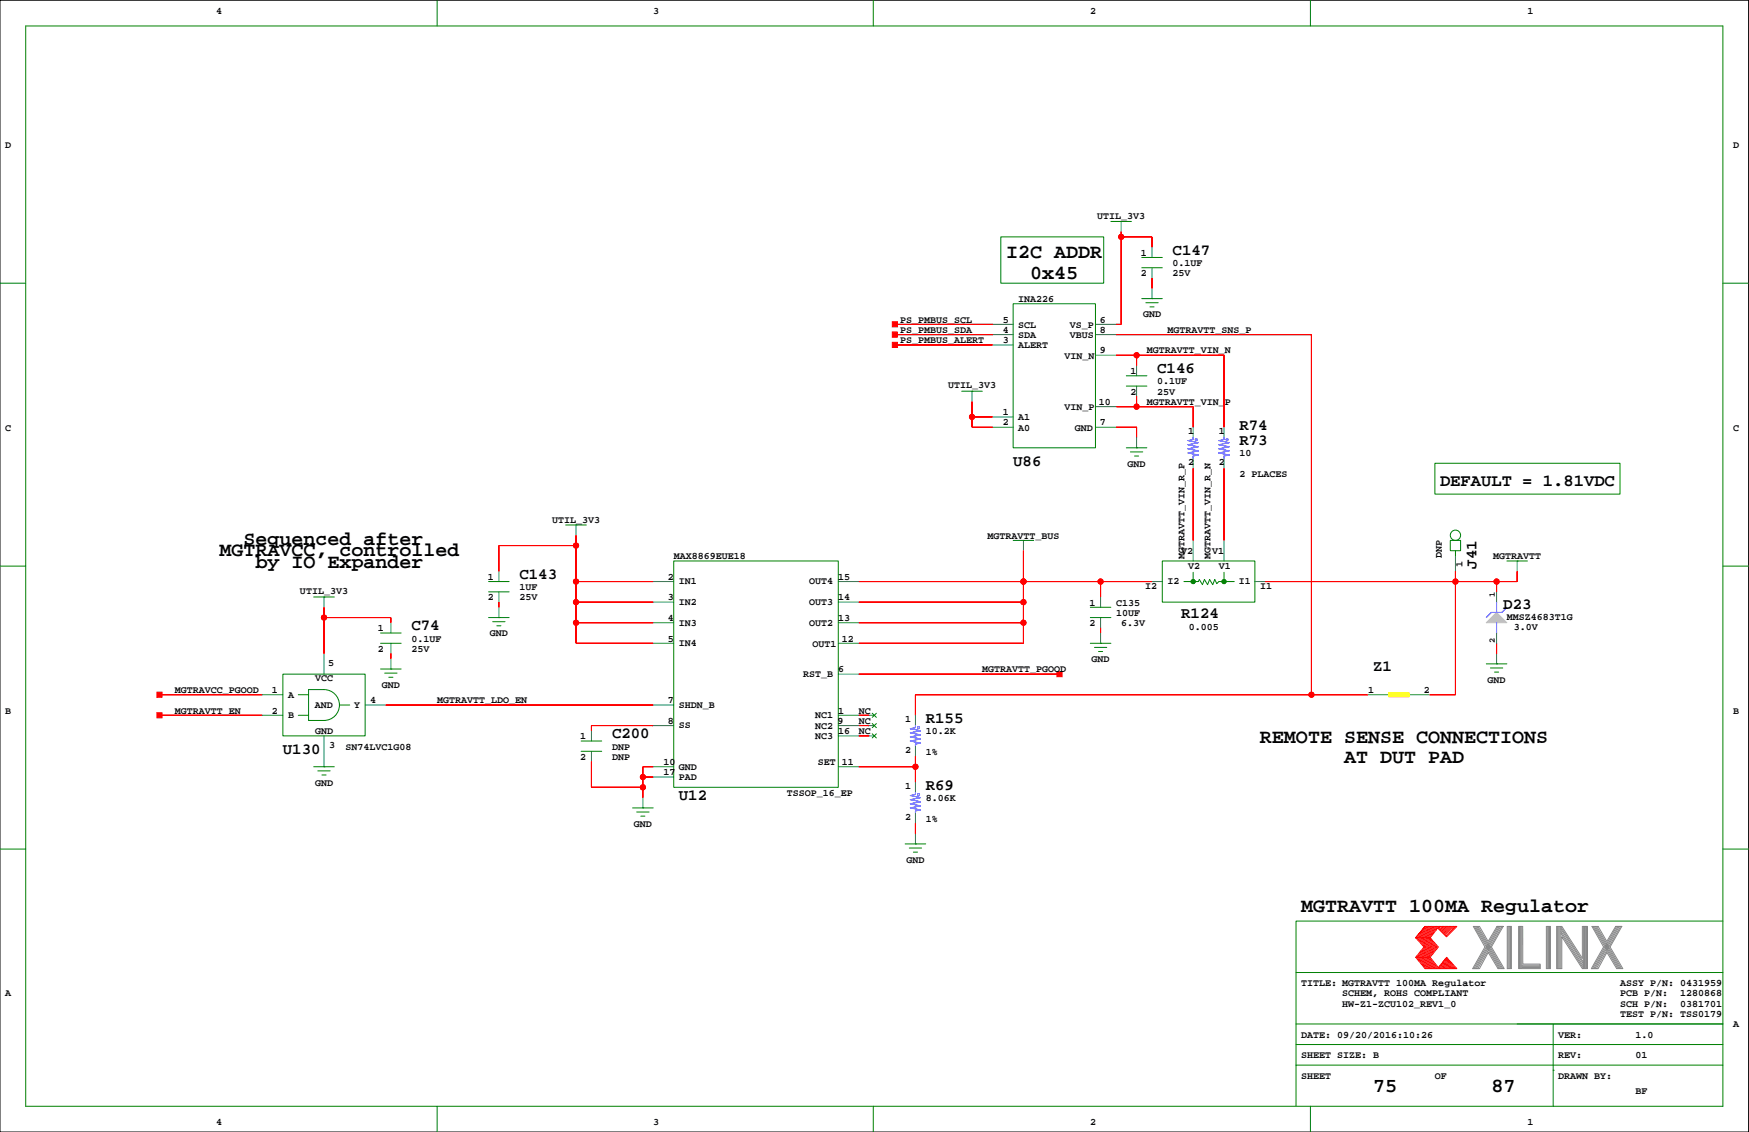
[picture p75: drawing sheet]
<svg xmlns="http://www.w3.org/2000/svg" width="432mm" height="279mm" viewBox="0 0 432 279" stroke-linecap="round" stroke-linejoin="round" font-family="sans-serif">
<defs><g id="words">
<g font-size="4.9">
<text x="248.4" y="63.7">I2C ADDR</text>
<text x="254.4" y="68.7">0x45</text>
<text x="54.2" y="137.3">MGTRAVCC, controlled</text>
<text x="60.1" y="134.4">Sequenced after</text>
<text x="63.1" y="140.1">by IO Expander</text>
<text x="311.1" y="183.3">REMOTE SENSE CONNECTIONS</text>
<text x="331.8" y="188.4">AT DUT PAD</text>
<text x="321.2" y="225.2">MGTRAVTT 100MA Regulator</text>
<text x="339" y="269.6">75</text>
<text x="368.2" y="269.6">87</text>
</g>
<text font-size="4.2" x="355.5" y="119.9">DEFAULT = 1.81VDC</text>
<g font-size="3.9">
<text x="289.5" y="62.9">C147</text>
<text x="285.7" y="92.1">C146</text>
<text x="306" y="106">R74</text>
<text x="306" y="109.8">R73</text>
<text x="250.1" y="114.9">U86</text>
<text x="128.2" y="142.9">C143</text>
<text x="364.5" y="140.4" transform="rotate(-90 364.5 140.4)">J41</text>
<text x="101.6" y="155.5">C74</text>
<text x="291.6" y="152.6">R124</text>
<text x="371.1" y="150.3">D23</text>
<text x="339" y="165.7">Z1</text>
<text x="228.5" y="178.4">R155</text>
<text x="151.1" y="182.2">C200</text>
<text x="69.8" y="186">U130</text>
<text x="167.6" y="197.4">U12</text>
<text x="228.5" y="194.9">R69</text>
</g>
<g font-size="2.5">
<text x="53.3" y="3.4">4</text>
<text x="161.3" y="3.4">3</text>
<text x="269.2" y="3.4">2</text>
<text x="377.1" y="3.4">1</text>
<text x="1.3" y="36.4">D</text>
<text x="427.9" y="36.4">D</text>
<text x="270.9" y="54">UTIL_3V3</text>
<text x="281.7" y="63.1">1</text>
<text x="289.5" y="65.6">0.1UF</text>
<text x="281.7" y="68.2">2</text>
<text x="289.5" y="68.2">25V</text>
<text x="251.4" y="74.5">INA226</text>
<text x="222.2" y="82.2">PS_PMBUS_SDA</text>
<text x="222.2" y="79.6">PS_PMBUS_SCL</text>
<text x="247.6" y="82.2">4</text>
<text x="247.6" y="79.6">5</text>
<text x="251.4" y="80.9">SCL</text>
<text x="251.4" y="83.4">SDA</text>
<text x="264.1" y="80.9">VS_P</text>
<text x="264.1" y="83.4">VBUS</text>
<text x="271.5" y="82.2">8</text>
<text x="271.5" y="79.6">6</text>
<text x="282.2" y="78.3">GND</text>
<text x="288.2" y="82.2">MGTRAVTT_SNS_P</text>
<text x="222.2" y="84.7">PS_PMBUS_ALERT</text>
<text x="247.6" y="84.7">3</text>
<text x="251.4" y="86">ALERT</text>
<text x="262.8" y="88.5">VIN_N</text>
<text x="271.5" y="87.2">9</text>
<text x="283.1" y="87.2">MGTRAVTT_VIN_N</text>
<text x="234" y="95.9">UTIL_3V3</text>
<text x="279.1" y="92.3">1</text>
<text x="285.7" y="94.9">0.1UF</text>
<text x="262.8" y="101.2">VIN_P</text>
<text x="271.3" y="99.9">10</text>
<text x="279.1" y="97.4">2</text>
<text x="283.1" y="99.9">MGTRAVTT_VIN_P</text>
<text x="285.7" y="97.4">25V</text>
<text x="1.3" y="106.3">C</text>
<text x="247.6" y="102.5">1</text>
<text x="247.6" y="105">2</text>
<text x="251.4" y="106.3">A0</text>
<text x="251.4" y="103.7">A1</text>
<text x="265.4" y="106.3">GND</text>
<text x="271.5" y="105">7</text>
<text x="293.3" y="107.2">1</text>
<text x="300.9" y="107.2">1</text>
<text x="427.9" y="106.3">C</text>
<text x="306" y="112.6">10</text>
<text x="278.4" y="115.2">GND</text>
<text x="293.3" y="114.8">2</text>
<text x="300.9" y="114.8">2</text>
<text x="306" y="117.7">2 PLACES</text>
<text x="136.3" y="129.1">UTIL_3V3</text>
<text x="243.8" y="132.9">MGTRAVTT_BUS</text>
<text x="291.6" y="136.8">V2</text>
<text x="299.2" y="136.8">V1</text>
<text x="356" y="137.8" transform="rotate(-90 356 137.8)">DNP</text>
<text x="120.4" y="143.1">1</text>
<text x="164.9" y="143.1">2</text>
<text x="166.3" y="138">MAX8869EUE18</text>
<text x="207" y="143.1">15</text>
<text x="292.5" y="138" transform="rotate(-90 292.5 138)">MGTRAVTT_VIN_R_P</text>
<text x="293.3" y="140.4">V2</text>
<text x="298.8" y="138" transform="rotate(-90 298.8 138)">MGTRAVTT_VIN_R_N</text>
<text x="300.9" y="140.4">V1</text>
<text x="361" y="139.9" transform="rotate(-90 361 139.9)">1</text>
<text x="368.6" y="138">MGTRAVTT</text>
<text x="74.1" y="146.7">UTIL_3V3</text>
<text x="120.4" y="148.2">2</text>
<text x="128.2" y="145.6">1UF</text>
<text x="128.2" y="148.2">25V</text>
<text x="164.9" y="148.2">3</text>
<text x="167.6" y="144.2">IN1</text>
<text x="167.6" y="149.3">IN2</text>
<text x="199.8" y="144.2">OUT4</text>
<text x="199.8" y="149.3">OUT3</text>
<text x="207" y="148.2">14</text>
<text x="269" y="149.4">1</text>
<text x="275.5" y="149.4">C135</text>
<text x="282.7" y="145.3">I2</text>
<text x="288.2" y="144.2">I2</text>
<text x="305.8" y="144.2">I1</text>
<text x="311.1" y="145.3">I1</text>
<text x="93.3" y="155.8">1</text>
<text x="164.9" y="153.3">4</text>
<text x="167.6" y="154.4">IN3</text>
<text x="199.8" y="154.4">OUT2</text>
<text x="207" y="153.3">13</text>
<text x="269" y="154.5">2</text>
<text x="275.5" y="152">10UF</text>
<text x="276.8" y="154.5">6.3V</text>
<text x="293.5" y="155.4">0.005</text>
<text x="372" y="153.1">MMSZ4683T1G</text>
<text x="373.7" y="155.6">3.0V</text>
<text x="93.3" y="160.9">2</text>
<text x="101.6" y="160.9">25V</text>
<text x="101.6" y="158.3">0.1UF</text>
<text x="120.9" y="157.1">GND</text>
<text x="164.9" y="158.3">5</text>
<text x="167.6" y="159.5">IN4</text>
<text x="200.6" y="159.6">OUT1</text>
<text x="207.8" y="158.3">12</text>
<text x="81" y="164.3">5</text>
<text x="198.3" y="167.1">RST_B</text>
<text x="207" y="166">6</text>
<text x="242.5" y="166">MGTRAVTT_PGOOD</text>
<text x="269.5" y="163.4">GND</text>
<text x="43.2" y="171">MGTRAVCC_PGOOD</text>
<text x="67.1" y="171">1</text>
<text x="71.1" y="172.2">A</text>
<text x="77.8" y="168.1">VCC</text>
<text x="91.4" y="173.6">4</text>
<text x="94.3" y="169.8">GND</text>
<text x="107.9" y="173.6">MGTRAVTT_LDO_EN</text>
<text x="164.9" y="173.6">7</text>
<text x="337.7" y="171">1</text>
<text x="351.5" y="171">2</text>
<text x="367.3" y="168.5">GND</text>
<text x="1.3" y="176.1">B</text>
<text x="43.2" y="176.1">MGTRAVTT_EN</text>
<text x="67.1" y="176.1">2</text>
<text x="71.1" y="177.2">B</text>
<text x="77.7" y="174.8">AND</text>
<text x="87.4" y="174.7">Y</text>
<text x="164.9" y="178.7">8</text>
<text x="167.6" y="174.7">SHDN_B</text>
<text x="167.6" y="179.8">SS</text>
<text x="201.2" y="177.2">NC1</text>
<text x="201.2" y="179.9">NC2</text>
<text x="206.8" y="178.7">9</text>
<text x="207" y="176.1">1</text>
<text x="212" y="176.1">NC</text>
<text x="212" y="178.7">NC</text>
<text x="223.5" y="178.3">1</text>
<text x="427.9" y="176.1">B</text>
<text x="77.8" y="181.2">GND</text>
<text x="81.3" y="184.6">3</text>
<text x="85.3" y="185">SN74LVC1G08</text>
<text x="143.3" y="182.5">1</text>
<text x="151.1" y="185">DNP</text>
<text x="201.2" y="182.3">NC3</text>
<text x="207" y="181.2">16</text>
<text x="212" y="181.2">NC</text>
<text x="223.5" y="185.9">2</text>
<text x="228.5" y="181.2">10.2K</text>
<text x="143.3" y="187.5">2</text>
<text x="151.1" y="187.5">DNP</text>
<text x="163.8" y="188.8">10</text>
<text x="163.8" y="191.4">17</text>
<text x="167.6" y="190.1">GND</text>
<text x="201.9" y="188.8">SET</text>
<text x="207.8" y="188.8">11</text>
<text x="228.5" y="186.3">1%</text>
<text x="77.8" y="193.9">GND</text>
<text x="167.6" y="192.6">PAD</text>
<text x="194.3" y="196.4">TSSOP_16_EP</text>
<text x="223.5" y="194.8">1</text>
<text x="228.5" y="197.7">8.06K</text>
<text x="223.5" y="202.4">2</text>
<text x="228.5" y="202.8">1%</text>
<text x="156.5" y="204">GND</text>
<text x="223.8" y="212.9">GND</text>
<text x="1.3" y="245.9">A</text>
<text x="321.2" y="243.4">TITLE: MGTRAVTT 100MA Regulator</text>
<text x="331.4" y="245.9">SCHEM, ROHS COMPLIANT</text>
<text x="400" y="243.4">ASSY P/N: 0431959</text>
<text x="400" y="245.9">PCB P/N:</text>
<text x="414.8" y="245.9">1280868</text>
<text x="331.4" y="248.5">HW-Z1-ZCU102_REV1_0</text>
<text x="400" y="251">TEST P/N: TSS0179</text>
<text x="400" y="248.5">SCH P/N:</text>
<text x="414.8" y="248.5">0381701</text>
<text x="321.2" y="256.1">DATE: 09/20/2016:10:26</text>
<text x="384.7" y="256.1">VER:</text>
<text x="403.8" y="256.1">1.0</text>
<text x="427.9" y="253.6">A</text>
<text x="321.2" y="261.2">SHEET SIZE: B</text>
<text x="384.7" y="261.2">REV:</text>
<text x="403.8" y="261.2">01</text>
<text x="321.2" y="266.3">SHEET</text>
<text x="354.2" y="266.3">OF</text>
<text x="384.7" y="266.3">DRAWN BY:</text>
<text x="403.8" y="270.1">BF</text>
<text x="53.3" y="277.7">4</text>
<text x="161.3" y="277.7">3</text>
<text x="269.2" y="277.7">2</text>
<text x="377.1" y="277.7">1</text>
</g>
<g font-size="2.1">
<text x="369" y="147.4" transform="rotate(-90 369 147.4)">1</text>
<text x="369" y="158.8" transform="rotate(-90 369 158.8)">2</text>
</g>
</g></defs>
<path d="M0 .1h431.7v279.3h-431.7z" fill="none" stroke="#000" stroke-width=".25"/>
<g fill="none" stroke="#008000" stroke-width=".25">
<path d="M6.3 6.4h419.1v266.7h-419.1zM107.9 .1v6.3M215.6 .1v6.3M323.5 .1v6.3M247.1 58.5h25.4v11.4h-25.4zM274.3 54.7h5M276.8 54.7h.1M0 69.9h6.3M250.1 75h20.3v35.5h-20.3zM281.9 66.1h5.1M281.9 63.5h5.1M281.9 73.7h5.1"/>
<path d="M282.9 74.7h3M283.9 75.7h1M284.4 73.7h.1M425.4 69.9h6.3M237.4 96.6h5.1M240 96.6h.1M278.1 95.3h5M278.1 92.8h5M278.1 110.5h5M279.1 111.5h3M280.1 112.6h1M280.6 110.5h.1"/>
<path d="M0 139.7h6.3M139.7 129.6h5M142.2 129.6h.1M166.3 138.5h40.7v55.8h-40.7zM250.1 133.4h5.1M252.7 133.4h.1M287 138.5h22.8v10.1h-22.8zM358.1 133.4h2.5v2.5h-2.5zM359.3 135.9v1.3M372 138.5h5.1M374.6 138.5h.1M425.4 139.7h6.3"/>
<path d="M77.5 147.3h5M80 147.3h.1M94 158.8h5M94 156.2h5M120.6 143.5h5.1M120.6 146.1h5.1M120.6 152.4h5.1M121.6 153.4h3.1M122.7 154.5h1M123.2 152.4h.1M269.2 152.4h5.1M269.2 149.9h5.1"/>
<path d="M269.2 158.8h5.1M270.2 159.8h3M271.7 158.8h.1M292.3 143.5h3.5l.3-.5 .8 1.3 .5-1.3 .7 1.3 .5-1.3 .8 1.3 .5-1.3 .5 1 .5-.5h3.8M294.6 141.3v1.7M302.2 141.3v1.7M69.8 166.4h20.3v15.2h-20.3zM73.6 176.6h2.6M73.6 171.5h2.6M76.2 170.2h3.8a3.8 3.8 0 0 1 3.8 3.8 3.8 3.8 0 0 1-3.8 3.8h-3.8zM83.8 174h2.5M94 165.1h5"/>
<path d="M95 166.1h3M96 167.2h1M96.5 165.1h.1M215.3 176l1.1 1.1M215.3 178.6l1.1 1M216.4 176l-1.1 1.1M216.4 178.6l-1.1 1M271.2 160.8h1M366.9 163.9h5.1M368 164.9h3M369 165.9h1M369.5 163.9h.1"/>
<path d="M77.5 189.3h5M78.5 190.3h3M79.5 191.3h1M80 189.3h.1M143.5 185.4h5.1M143.5 182.9h5.1M156.2 199.4h5.1M158.7 199.4h.1M215.3 181.1l1.1 1M216.4 181.1l-1.1 1M0 209.6h6.3M157.2 200.4h3"/>
<path d="M158.2 201.4h1M223.5 208.3h5M224.5 209.3h3M225.5 210.3h1M226 208.3h.1M425.4 209.6h6.3M425.4 227.3h-105.4v35.6M320 257.8h105.4M320 252.7h105.4M320 240h105.4M383.5 252.7v20.4M107.9 273.1v6.3"/>
<path d="M215.6 273.1v6.3M320 262.9v10.2M320 262.9h105.4M323.5 273.1v6.3M383.5 264.2h.1"/>
<circle cx="359.3" cy="132.1" r="1.27"/>
<circle cx="294.6" cy="143.5" r=".51"/>
<circle cx="302.2" cy="143.5" r=".51"/>
</g>
<g fill="none" stroke="#f00" stroke-width=".25">
<path d="M276.8 58.5h7.6v2.5M276.8 57.2v22.9h-1.3M284.4 68.6v2.6M220.9 80.1h24.2M220.9 85.1h24.2M220.9 82.6h24.2M240 99.1v6.3h5.1M275.5 87.7h26.7v17.7M275.5 82.6h48.3v88.9M280.6 87.7v2.5M280.6 97.8v2.6M240 102.9h5.1"/>
<path d="M275.5 100.4h19.1v5M275.5 105.4h5.1v2.6M294.6 115.6v17.8M302.2 115.6v17.8M142.2 134.7h-19v6.3M142.2 132.1v26.7h19.1M252.7 135.9v22.9h-40.7M80 149.9v11.4M80 152.4h16.5v1.3M123.2 148.6v1.3M142.2 148.6h19.1M142.2 153.7h19.1"/>
<path d="M142.2 143.5h19.1M212 148.6h40.7M212 153.7h40.7M212 143.5h72.4M252.7 143.5h.1M271.7 143.5v3.8M271.7 155v1.2M359.3 141v30.5h-6.3M369.5 143.5v2.6M369.5 158.8v2.5M374.6 141v2.5h-62.3M39.4 171.5h25.4"/>
<path d="M39.4 176.6h25.4M95.2 174h66.1M96.5 161.3v1.3M161.3 179.1h-15.3v1.3M212 176.6h2.6M212 179.1h2.6M212 166.4h49.6M337.7 171.5h-111.7v5.1M80 186.7h.1M146 188v6.3h12.7M158.7 191.8h2.6M161.3 189.3h-2.6v7.6"/>
<path d="M212 181.6h2.6M212 189.3h14M226 186.7v6.4M226 203.2v2.6M349.5 236.3h3.6M349.9 231.5l1.9 2.2-2 2.6 2.2 2.8M350.1 236.3l2.2 2.8M350.2 231.5l1.9 2.3-2 2.5M350.4 236.3l2.2 2.8M350.5 231.5l1.9 2.3-2 2.5M350.6 236.3l2.3 2.7M350.8 231.5l1.9 2.3-2 2.5"/>
<path d="M351 236.3l2.2 2.8M351.1 231.5l1.9 2.3-2 2.5M351.3 236.3l2.2 2.8M351.4 231.5l1.9 2.3-2 2.5M351.6 236.3l2.2 2.8M351.7 231.5l1.9 2.2M351.8 228.7l-2.3 2.8 2.3-2.8h7.9l-2.6 2.5-2.1-2.1-1.9 2.4 2 2.2-2 2.6 2 2.5 2-2.5 2.6 2.8h-7.9l-2.3-2.8M351.9 236.3l2.2 2.8M352 231.5l1.9 2.2M352.1 228.7l-2.2 2.7M352.2 236.3l2.2 2.8M352.3 231.5l1.9 2.3-2 2.5"/>
<path d="M352.4 228.7l-2.2 2.7M352.5 236.3l2.2 2.8M352.6 231.5l1.9 2.2M352.7 228.7l-2.2 2.7M352.8 236.3l2.2 2.8M352.8 231.5l2 2.2M353 228.7l-2.2 2.7M353.1 231.5h-3.6l2.1 2.2-2.1 2.6M353.2 228.7l-2.1 2.7M353.6 233.8l-2 2.5M353.6 228.7l-2.2 2.7M353.8 228.7l-2.1 2.7"/>
<path d="M353.9 233.8l-1.9 2.4M354.1 228.7l-2.1 2.7M354.4 228.7l-2.1 2.7M354.5 233.8l-2 2.5M354.7 228.7l-2.1 2.7M354.8 233.8l-2 2.5M355 228.7l-2.1 2.7M355.2 238.8l.2 .3M355.3 238.6l.4 .5M355.4 228.7l-.4 .4M355.4 238.4l.6 .7M355.6 238.3l.7 .8"/>
<path d="M355.7 238.1l.9 1M355.7 228.7l-.5 .5M355.9 237.9l1 1.2M356 237.8l1.2 1.3M356.1 228.7l-.8 .7M356.1 237.6l1.4 1.4M356.3 237.4l1.5 1.7M356.4 237.2l1.6 1.9M356.5 228.7l-1 .9M356.5 237.1l1.8 2M356.7 236.9l1.9 2.2M356.8 236.7l2.1 2.4"/>
<path d="M356.8 228.7l-1.1 1.1M356.9 236.6l2.3 2.5M357.1 236.5l2.3 2.6M357.2 228.7l-1.3 1.2M357.5 228.7l-1.4 1.4M357.8 228.7l-1.6 1.6M358.2 228.7l-1.8 1.7M358.5 228.7l-1.9 1.9M359 228.7l-2.2 2.1M359.3 228.7l-2.3 2.3"/>
<circle cx="276.8" cy="58.5" r=".63"/>
<circle cx="280.6" cy="87.7" r=".63"/>
<circle cx="240" cy="102.9" r=".63"/>
<circle cx="280.6" cy="100.4" r=".63"/>
<circle cx="142.2" cy="134.7" r=".63"/>
<circle cx="80" cy="152.4" r=".63"/>
<circle cx="142.2" cy="143.5" r=".63"/>
<circle cx="142.2" cy="148.6" r=".63"/>
<circle cx="142.2" cy="153.7" r=".63"/>
<circle cx="252.7" cy="143.5" r=".63"/>
<circle cx="252.7" cy="148.6" r=".63"/>
<circle cx="252.7" cy="153.7" r=".63"/>
<circle cx="271.7" cy="143.5" r=".63"/>
<circle cx="359.3" cy="143.5" r=".63"/>
<circle cx="369.5" cy="143.5" r=".63"/>
<circle cx="323.8" cy="171.5" r=".63"/>
<circle cx="158.7" cy="191.8" r=".63"/>
<circle cx="158.7" cy="194.3" r=".63"/>
<circle cx="226" cy="189.3" r=".63"/>
</g>
<g fill="none" stroke="#848684" stroke-width=".25">
<path d="M364 228.7l6.1 10.4M364.3 228.7l6.1 10.4M364.6 228.7l6.1 10.4M364.9 228.7l6.1 10.4M367.4 232.3l-2.1-3.6h-1.6l2.9 5-3 5.4h1.7l2.1-4 2.4 4h1.6l-3.2-5.4M369.6 228.7l-2.2 3.6M369.8 228.7l-5.9 10.4M370.2 228.7l-6 10.4M370.5 228.7l-6 10.4M370.8 228.7l-6 10.4M371.1 228.7h-1.5h1.5l-2.9 5M372.1 228.7h1v10.4h-1z"/>
<path d="M372.4 228.7v10.4M372.6 228.7v10.4M372.9 228.7v10.4M374.9 228.7h1v9.3h4.3v1.1h-5.3zM375.1 228.7v10.4M375.4 228.7v10.4M375.7 228.7v10.4M375.7 238.2h4.5M375.7 238.5h4.5M375.7 238.8h4.5M381.8 228.7h1v10.4h-1zM382 228.7v10.4"/>
<path d="M382.3 228.7v10.4M382.5 228.7v10.4M384.3 228.7h1.3l5.1 7.8v-7.8h1.2v10.4h-1.2l-5.1-7.9v7.9h-1.3zM384.5 228.7v10.4M384.8 228.7v10.4M385.1 228.7v10.4M385.3 228.7v10.4M385.3 230.3l5.6 8.7M385.3 229.8l5.6 8.7M385.3 229.2l5.6 8.7M385.3 228.8l5.6 8.7M390.9 228.7v10.4"/>
<path d="M391.2 228.7v10.4M391.5 228.7v10.4M391.7 228.6v10.4M393.3 228.7l6.1 10.4M393.6 228.7l6.1 10.4M393.9 228.7l6.1 10.4M394.2 228.7l6.1 10.4M396.7 232.3l-2.1-3.6h-1.6l2.9 5-3 5.4M397.5 233.7l3.2 5.4h-1.6l-2.4-4-2.2 4h-1.6M398.9 228.7l-2.2 3.6M399.1 228.7l-6 10.4M399.4 228.7l-5.9 10.4"/>
<path d="M399.7 228.7l-5.9 10.4M400.1 228.7l-6 10.4M400.4 228.7h-1.5h1.5l-2.9 5"/>
</g>
<g fill="none" stroke="#008080" stroke-width=".25">
<path d="M276.8 54.7v2.5M284.4 61v2.5M284.4 66.1v2.5M284.4 71.2v2.5M240 96.6v2.5M245.1 80.1h5M245.1 82.6h5M245.1 85.1h5M270.4 80.1h5.1M270.4 82.6h5.1M270.4 87.7h5.1M280.6 90.2v2.6"/>
<path d="M280.6 95.3v2.5M245.1 105.4h5M245.1 102.9h5M270.4 105.4h5.1M270.4 100.4h5.1M280.6 108v2.5M294.6 105.4v2.6M294.6 113.1v2.5M302.2 105.4v2.6M302.2 113.1v2.5M142.2 129.6v2.5M252.7 133.4v2.5"/>
<path d="M294.6 133.4v5.1M302.2 133.4v5.1M359.3 137.2v3.8M374.6 138.5v2.5M80 147.3v2.6M96.5 153.7v2.5M96.5 158.8v2.5M123.2 141v2.5M123.2 146.1v2.5M123.2 149.9v2.5M161.3 143.5h5M161.3 148.6h5"/>
<path d="M161.3 153.7h5M161.3 158.8h5M207 143.5h5M207 148.6h5M207 153.7h5M207 158.8h5M271.7 147.3v2.6M271.7 152.4v2.6M271.7 156.2v2.6M284.4 143.5h2.6M309.8 143.5h2.5M369.5 146.1v2.5"/>
<path d="M369.5 156.2v2.6M64.8 176.6h5M64.8 171.5h5M80 161.3v5.1M90.1 174h5.1M96.5 162.6v2.5M161.3 174h5M161.3 179.1h5M207 176.6h5M207 166.4h5M207 179.1h5M214.6 176.6h1.3"/>
<path d="M214.6 179.1h1.3M226 176.6v2.5M337.7 171.5h5.1M347.9 171.5h5.1M369.5 161.3v2.6M80 181.6v7.7M146 180.4v2.5M146 185.4v2.6M158.7 196.9v2.5M161.3 189.3h5M161.3 191.8h5M207 181.6h5"/>
<path d="M207 189.3h5M214.6 181.6h1.3M226 184.2v2.5M226 193.1v2.5M226 200.7v2.5M226 205.8v2.5"/>
</g>
<g fill="#008000" stroke="#008000" stroke-width=".25">
<circle cx="302.2" cy="143.5" r=".51"/>
<circle cx="294.6" cy="143.5" r=".51"/>
</g>
<g fill="none" stroke="#00f" stroke-width=".25">
<path d="M294.6 108v.5l-1.3 .3 2.5 .5-2.5 .5 2.5 .5-2.5 .5 2.5 .5-2.5 .5 2.5 .5-1.2 .3v.5M302.2 108v.5l-1.3 .3 2.6 .5-2.6 .5 2.6 .5-2.6 .5 2.6 .5-2.6 .5 2.6 .5-1.3 .3v.5M369.5 148.6v2.6M369.5 153.7v2.5M372 149.9l-1.2 1.3h-2.6l-1.3 1.2M226 179.1v.5l-1.3 .3 2.6 .5-2.6 .5 2.6 .5-2.6 .5 2.6 .5-2.6 .5 2.6 .5-1.3 .3v.5M226 195.6v.5l-1.3 .3 2.6 .5-2.6 .5 2.6 .5-2.6 .5 2.6 .5-2.6 .5 2.6 .5-1.3 .3v.5"/>
<circle cx="295.3" cy="108.5" r=".25"/>
<circle cx="303" cy="108.5" r=".25"/>
<circle cx="226.8" cy="179.6" r=".25"/>
<circle cx="226.8" cy="196.1" r=".25"/>
</g>
<path d="M354.2 114.3h45.8v7.7h-45.8z" fill="none" stroke="#009300" stroke-width=".25"/>
<g fill="#f00" stroke="#f00" stroke-width=".25">
<path d="M369.5 158.8v2.5z" fill-rule="evenodd"/>
<path d="M302.2 115.6v17.8z" fill-rule="evenodd"/>
<path d="M294.6 115.6v17.8z" fill-rule="evenodd"/>
<path d="M280.6 87.7v2.5z" fill-rule="evenodd"/>
<path d="M275.5 87.7h5.1z" fill-rule="evenodd"/>
<path d="M280.6 87.7h21.6z" fill-rule="evenodd"/>
<path d="M302.2 87.7v17.7z" fill-rule="evenodd"/>
<path d="M280.6 97.8v2.6z" fill-rule="evenodd"/>
<path d="M275.5 100.4h5.1z" fill-rule="evenodd"/>
<path d="M280.6 100.4h14z" fill-rule="evenodd"/>
<path d="M294.6 100.4v5z" fill-rule="evenodd"/>
<path d="M275.5 105.4h5.1z" fill-rule="evenodd"/>
<path d="M280.6 105.4v2.6z" fill-rule="evenodd"/>
<path d="M284.4 58.5v2.5z" fill-rule="evenodd"/>
<path d="M276.8 58.5h7.6z" fill-rule="evenodd"/>
<path d="M276.8 57.2v1.3z" fill-rule="evenodd"/>
<path d="M276.8 58.5v21.6z" fill-rule="evenodd"/>
<path d="M275.5 80.1h1.3z" fill-rule="evenodd"/>
<path d="M284.4 68.6v2.6z" fill-rule="evenodd"/>
<path d="M220.9 85.1h24.2z" fill-rule="evenodd"/>
<path d="M220.3 84.5h1.3v1.3h-1.3z" fill-rule="evenodd"/>
<path d="M240 102.9v2.5z" fill-rule="evenodd"/>
<path d="M240 105.4h5.1z" fill-rule="evenodd"/>
<path d="M240 99.1v3.8z" fill-rule="evenodd"/>
<path d="M240 102.9h5.1z" fill-rule="evenodd"/>
<path d="M220.9 82.6h24.2z" fill-rule="evenodd"/>
<path d="M220.3 82h1.3v1.2h-1.3z" fill-rule="evenodd"/>
<path d="M220.9 80.1h24.2z" fill-rule="evenodd"/>
<path d="M220.3 79.4h1.3v1.3h-1.3z" fill-rule="evenodd"/>
<path d="M275.5 82.6h48.3z" fill-rule="evenodd"/>
<path d="M323.8 82.6v88.9z" fill-rule="evenodd"/>
<path d="M226 171.5h97.8z" fill-rule="evenodd"/>
<path d="M323.8 171.5h13.9z" fill-rule="evenodd"/>
<path d="M226 171.5v5.1z" fill-rule="evenodd"/>
<path d="M212 176.6h2.6z" fill-rule="evenodd"/>
<path d="M212 181.6h2.6z" fill-rule="evenodd"/>
<path d="M212 179.1h2.6z" fill-rule="evenodd"/>
<path d="M212 166.4h49.6z" fill-rule="evenodd"/>
<path d="M260.9 165.8h1.3v1.2h-1.3z" fill-rule="evenodd"/>
<path d="M146 179.1h15.3z" fill-rule="evenodd"/>
<path d="M146 179.1v1.3z" fill-rule="evenodd"/>
<path d="M158.7 189.3h2.6z" fill-rule="evenodd"/>
<path d="M158.7 189.3v2.5z" fill-rule="evenodd"/>
<path d="M158.7 191.8h2.6z" fill-rule="evenodd"/>
<path d="M158.7 191.8v2.5z" fill-rule="evenodd"/>
<path d="M146 188v6.3z" fill-rule="evenodd"/>
<path d="M146 194.3h12.7z" fill-rule="evenodd"/>
<path d="M158.7 194.3v2.6z" fill-rule="evenodd"/>
<path d="M123.2 148.6v1.3z" fill-rule="evenodd"/>
<path d="M142.2 148.6h19.1z" fill-rule="evenodd"/>
<path d="M142.2 153.7h19.1z" fill-rule="evenodd"/>
<path d="M142.2 158.8h19.1z" fill-rule="evenodd"/>
<path d="M142.2 153.7v5.1z" fill-rule="evenodd"/>
<path d="M142.2 148.6v5.1z" fill-rule="evenodd"/>
<path d="M142.2 143.5v5.1z" fill-rule="evenodd"/>
<path d="M142.2 132.1v2.6z" fill-rule="evenodd"/>
<path d="M123.2 134.7v6.3z" fill-rule="evenodd"/>
<path d="M123.2 134.7h19z" fill-rule="evenodd"/>
<path d="M142.2 134.7v8.8z" fill-rule="evenodd"/>
<path d="M142.2 143.5h19.1z" fill-rule="evenodd"/>
<path d="M271.7 155v1.2z" fill-rule="evenodd"/>
<path d="M212 153.7h40.7z" fill-rule="evenodd"/>
<path d="M212 148.6h40.7z" fill-rule="evenodd"/>
<path d="M252.7 135.9v7.6z" fill-rule="evenodd"/>
<path d="M271.7 143.5h12.7z" fill-rule="evenodd"/>
<path d="M271.7 143.5v3.8z" fill-rule="evenodd"/>
<path d="M252.7 143.5h19z" fill-rule="evenodd"/>
<path d="M212 143.5h40.7z" fill-rule="evenodd"/>
<path d="M252.7 143.5v5.1z" fill-rule="evenodd"/>
<path d="M252.7 148.6v5.1z" fill-rule="evenodd"/>
<path d="M252.7 153.7v5.1z" fill-rule="evenodd"/>
<path d="M212 158.8h40.7z" fill-rule="evenodd"/>
<path d="M226 203.2v2.6z" fill-rule="evenodd"/>
<path d="M226 189.3v3.8z" fill-rule="evenodd"/>
<path d="M212 189.3h14z" fill-rule="evenodd"/>
<path d="M226 186.7v2.6z" fill-rule="evenodd"/>
<path d="M39.4 171.5h25.4z" fill-rule="evenodd"/>
<path d="M38.7 170.8h1.3v1.3h-1.3z" fill-rule="evenodd"/>
<path d="M39.4 176.6h25.4z" fill-rule="evenodd"/>
<path d="M38.7 175.9h1.3v1.3h-1.3z" fill-rule="evenodd"/>
<path d="M353 171.5h6.3z" fill-rule="evenodd"/>
<path d="M359.3 143.5v28z" fill-rule="evenodd"/>
<path d="M359.3 141v2.5z" fill-rule="evenodd"/>
<path d="M369.5 143.5v2.6z" fill-rule="evenodd"/>
<path d="M374.6 141v2.5z" fill-rule="evenodd"/>
<path d="M369.5 143.5h5.1z" fill-rule="evenodd"/>
<path d="M359.3 143.5h10.2z" fill-rule="evenodd"/>
<path d="M312.3 143.5h47z" fill-rule="evenodd"/>
<path d="M95.2 174h66.1z" fill-rule="evenodd"/>
<path d="M80 152.4v8.9z" fill-rule="evenodd"/>
<path d="M80 149.9v2.5z" fill-rule="evenodd"/>
<path d="M80 152.4h16.5z" fill-rule="evenodd"/>
<path d="M96.5 152.4v1.3z" fill-rule="evenodd"/>
<path d="M96.5 161.3v1.3z" fill-rule="evenodd"/>
<circle cx="280.6" cy="87.7" r=".63"/>
<circle cx="280.6" cy="100.4" r=".63"/>
<circle cx="276.8" cy="58.5" r=".63"/>
<circle cx="240" cy="102.9" r=".63"/>
<circle cx="323.8" cy="171.5" r=".63"/>
<circle cx="158.7" cy="191.8" r=".63"/>
<circle cx="158.7" cy="194.3" r=".63"/>
<circle cx="142.2" cy="153.7" r=".63"/>
<circle cx="142.2" cy="148.6" r=".63"/>
<circle cx="142.2" cy="134.7" r=".63"/>
<circle cx="142.2" cy="143.5" r=".63"/>
<circle cx="271.7" cy="143.5" r=".63"/>
<circle cx="252.7" cy="143.5" r=".63"/>
<circle cx="252.7" cy="148.6" r=".63"/>
<circle cx="252.7" cy="153.7" r=".63"/>
<circle cx="226" cy="189.3" r=".63"/>
<circle cx="369.5" cy="143.5" r=".63"/>
<circle cx="359.3" cy="143.5" r=".63"/>
<circle cx="80" cy="152.4" r=".63"/>
</g>
<path d="M369.5 151.2l2.5 2.5h-5.1z" fill-rule="evenodd" fill="#c0c0c0" stroke="#c0c0c0" stroke-width=".25"/>
<path d="M342.8 171h5.1v1h-5.1z" fill-rule="evenodd" fill="#ff0" stroke="#ff0" stroke-width=".25"/>
<use href="#words"/>
</svg>
